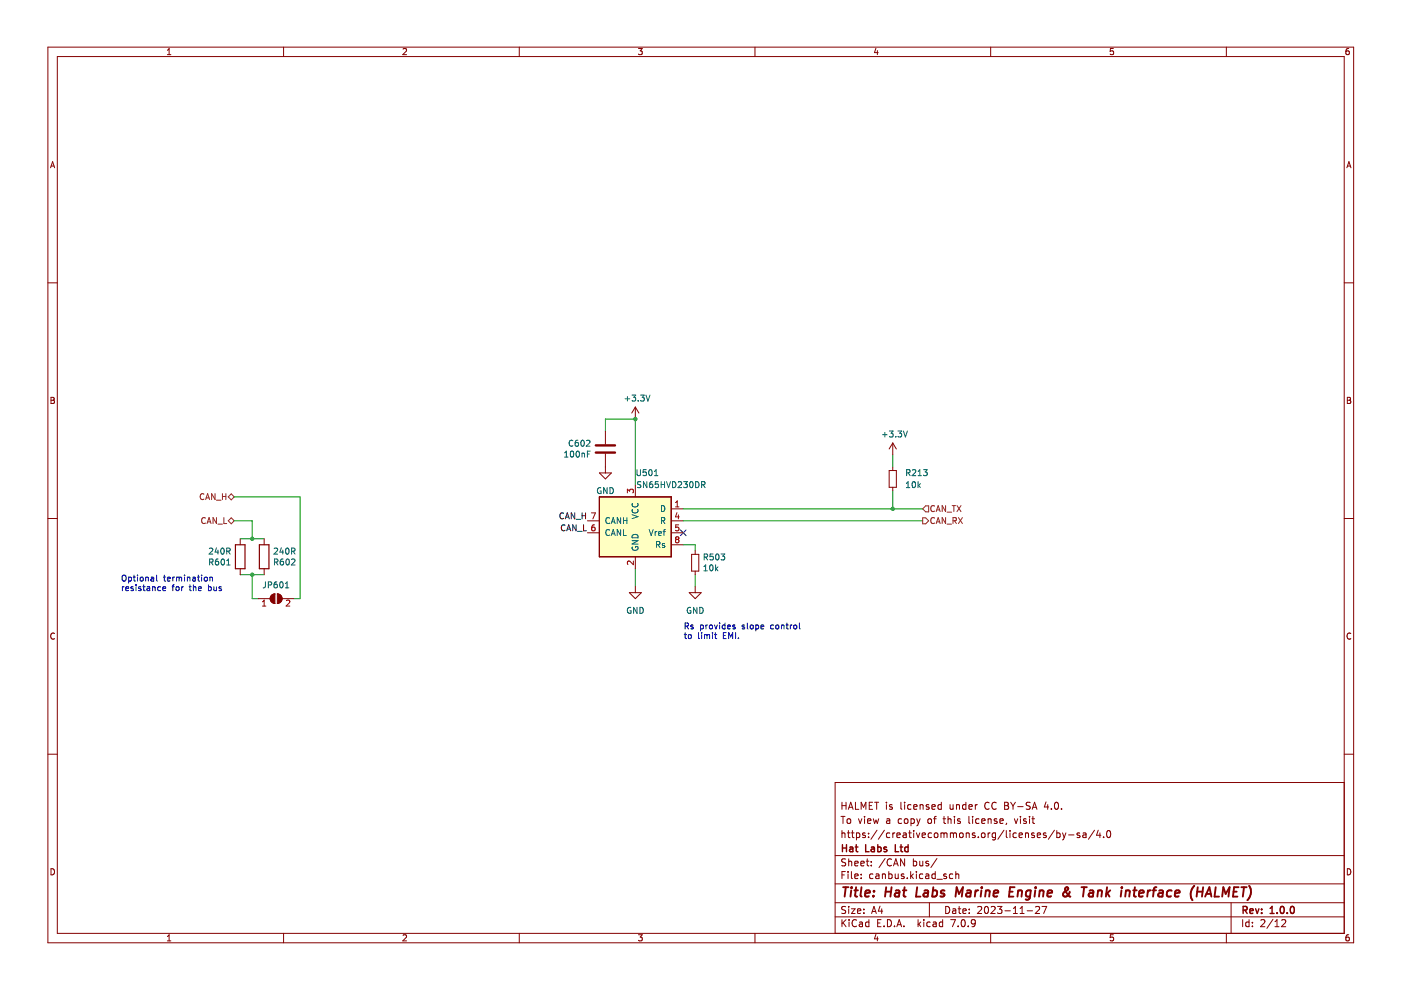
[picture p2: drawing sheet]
<svg xmlns="http://www.w3.org/2000/svg" width="297mm" height="210mm" viewBox="0 0 297 210" stroke-linecap="round" stroke-linejoin="round" font-family="sans-serif">
<g fill="none" stroke="#840000" stroke-width=".21">
<path d="M10.2 10h276.8v189.9h-276.8zM12.2 12h272.8v185.9h-272.8zM35.5 11.6h.7M35.5 10.7l.4-.4v1.3M60.1 10v2M85.5 10.4l.5-.1 .2 .4-.8 .9h.8M110.1 10v2M135.4 10.3h.8l-.5 .5 .4 .1v.6l-.2 .1-.5-.1M160.1 10v2M185.7 10.2l-.3 1h.8M186 10.7v.9M210 10v2"/>
<path d="M236.1 10.3h-.7v.6l.6-.1 .1 .7-.2 .1-.5-.1M260 10v2M286 10.3h-.4l-.2 .3-.1 .7 .3 .3 .4-.1v-.7h-.4l-.3 .2M10.7 35.6l.5-1.3 .4 1.3M10.8 35.2h.7M285.6 35.6l.4-1.3 .4 1.3M285.7 35.2h.6M10.2 60h2M285 60h2M10.8 84.2h.4l.3 .3-.3 .4 .3 .1 .1 .3-.3 .2h-.5zM10.8 84.9h.4M285.7 84.2h.4l.2 .3-.2 .4 .2 .1 .1 .3-.2 .2h-.5z"/>
<path d="M285.7 84.9h.4M10.2 109.9h2M285 109.9h2M11.6 134.3a.58 .58 0 0 0-.9 .6 .58 .58 0 0 0 .9 .5M286.4 134.3a.58 .58 0 0 0-.8 .6 .58 .58 0 0 0 .8 .5M10.2 159.9h2M285 159.9h2M178.3 173.1h.9M178.5 170.1v1.5M178.5 176.1v1.5M178.5 176.7l.2-.1 .4 .1 .1 .9M178.5 170.8h.9"/>
<path d="M178.7 173.1v1.5M179.4 170.1v1.5M179.7 176.6h.5M179.7 173.7l.2-.1 .4 .1 .1 .6-.2 .2-.3 .1-.2-.1zM179.9 176.1v1.3l.3 .2M179.9 171.6l.5-1.5 .5 1.5M180 171.2h.7M180.5 176.6h.6M180.7 176.1v1.3l.4 .2M181.4 170.1v1.5h.7M181.6 176.7l.4-.1 .3 .3-.1 .6h-.6M181.6 176.6v1.5"/>
<path d="M182 173.6l.4 1 .3-1M182.6 171.6v-1.5l.5 1.1 .5-1.1v1.5M183.3 173.1v.1M183.3 173.6v1M183.4 176.7l-.3-.1-.2 .2v.2l.5 .2v.3h-.5M183.9 174.1l.8-.1-.1-.3-.4-.1-.3 .2 .1 .7h.6M184.2 177.5v.1M184.2 176.7v.1M184.3 170.8h.5M185 170.1h-.7v1.5h.7M185.2 173.6l.2 1 .3-.7 .3 .7 .3-1M185.4 170.1h.9"/>
<path d="M185.9 170.1v1.5M185.9 176l-1.2 1.9M187.5 176l-1.3 1.9M187.9 170.1v.1M187.9 170.6v1M188 173.7h.6l.1 .9M188.7 176.7l-.5-.1-.3 .3 .2 .6h.6M188.7 174h-.5l-.3 .2 .3 .4 .5-.1M189.2 170.7l-.4-.1-.2 .2 .1 .2 .5 .2v.3h-.6M189.3 176.6v1M189.7 176.6l-.4 .3M190.2 177.1l.7-.1-.1-.3-.4-.1-.2 .2v.7h.6"/>
<path d="M191 170.1v1.3l.2 .2M191.2 173.7l-.5-.1-.3 .3 .2 .6h.6M191.5 176.7h.6l.1 .9M191.8 170.1v.1M191.8 170.6v1M191.9 173.7l.3-.1 .3 .3v.4l-.3 .3-.3-.1-.2-.2zM192.2 177h-.5l-.3 .2 .3 .4 .5-.1M192.7 176.6h.5M192.9 176.1v1.3l.3 .2M193.2 173.7l.4-.1 .3 .3-.2 .6h-.5M193.2 173.6v1.5M193.2 170.7l-.5-.1-.3 .3 .2 .6h.6"/>
<path d="M193.7 176.1v.1M193.7 176.6v1M193.7 171.1l.7-.1v-.3l-.5-.1-.2 .2 .1 .7h.6M194.3 176.6l.3 1 .4-1M194.4 173.6l.3 1M194.7 174.6l-.3 .5M195.1 173.6l-.4 1M195.1 170.7l.2-.1 .3 .1 .1 .9M195.1 170.6v1M195.5 177.1l.7-.1-.1-.3-.4-.1-.2 .2 .1 .7h.5M196.8 173.7l.2-.1 .4 .1 .1 .6-.1 .2-.4 .1-.2-.1zM196.9 170.7l-.3-.1-.2 .2v.2l.5 .2v.3h-.5"/>
<path d="M197.5 176.7l-.4-.1-.3 .3 .1 .6h.6M197.6 171.1l.7-.1-.1-.3-.4-.1-.2 .2v.7h.6M197.9 173.6h.6M198.1 176.7l.3-.1 .4 .1 .1 .6-.2 .2-.3 .1-.3-.1zM198.5 173.1l-.4 .2v1.3M199.5 176.7l.4-.1 .2 .2M199.5 176.6v1M199.6 170.7l-.5-.1-.2 .3 .1 .6h.6M199.6 170.1v1.5M199.9 173.6h.6M200.1 176.8l.3-.2 .3 .1 .1 .9M200.1 176.8v.8"/>
<path d="M200.1 173.1v1.3l.4 .2M201 173.7l.2-.1 .4 .1v.9M201 173.1v1.5M201.4 170.6l.1 .9 .4 .1 .2-.1M201.5 176.7l.4-.1 .2 .2M201.5 176.6v1M202.1 170.6v1M202.1 176.8l.3-.2 .3 .1 .1 .9M202.1 176.8v.8M202.4 173.1v.1M202.4 173.6v1M202.8 170.6v1"/>
<path d="M202.8 170.7l.2-.1 .4 .1v.9M203.5 176.7l.2-.1 .4 .1 .1 .6-.1 .2-.4 .1-.2-.1zM203.6 173.7l-.4-.1-.2 .2 .1 .2 .5 .2v.3h-.6M204.8 170.7l-.4-.1-.3 .3 .1 .6h.6M204.8 170.1v1.5M204.9 176.6v1M204.9 176.7l.2-.1 .3 .1 .1 .9M205.4 171.1l.7-.1v-.3l-.5-.1-.2 .2 .1 .7h.6M205.4 173.1v1.3l.2 .2M206.2 173.1v.1M206.2 173.6v1M206.7 176.7l-.3-.1-.3 .2 .1 .2 .5 .2v.3h-.6"/>
<path d="M206.8 170.6v1M207.2 170.6l-.4 .3M207.4 177.5v.1M207.6 173.7l-.5-.1-.2 .3 .1 .6h.6M208.1 176.7l.3-.1 .4 .1 .1 .6-.2 .2-.3 .1-.3-.1zM208.1 174.1l.8-.1-.1-.3-.4-.1-.3 .2 .1 .7h.6M209.5 176.6v1M209.5 173.6v1M209.5 173.7l.2-.1 .4 .1v.9M209.7 170.2a.71 .71 0 0 0-1 .5 .71 .71 0 0 0 .7 .9l.3-.1M209.9 176.6l-.4 .3M211.1 176.7l-.5-.1-.2 .3 .1 .6h.6"/>
<path d="M211.1 176.6v1.2l-.3 .3-.4-.1M211.2 170.2a.71 .71 0 0 0-1 .5 .71 .71 0 0 0 .7 .9l.3-.1M211.4 173.7l-.4-.1-.2 .2 .1 .2 .5 .2v.3h-.6M212 174.1l.7-.1-.1-.3-.4-.1-.2 .2 .1 .7h.5M212.9 176l-1.3 1.9M213 170.1h.5l.3 .3-.3 .4 .3 .2 .1 .3-.3 .3h-.6zM213 170.8h.5M213.4 176.1v1.3l.2 .2M213.4 174.5l-.1 .3M214.1 176.1v.1M214.1 176.6v1M214.3 170.1l.5 .8"/>
<path d="M214.8 170.9v.7M215.1 173.6l.3 1 .4-1M215.3 170.1l-.5 .8M215.5 176.7l-.4-.1-.3 .3 .1 .6h.6M215.8 171h1.1M216.1 177.1l.7-.1-.1-.3-.4-.1-.2 .2v.7h.6M216.4 173.1v.1M216.4 173.6v1M217.4 176.7l.2-.1 .4 .1 .1 .9M217.4 176.6v1M217.6 173.7l-.4-.1-.2 .2 .1 .2 .5 .2v.3h-.6M218.3 173.1v.1"/>
<path d="M218.3 173.6v1M218.4 170.2l-.5-.1-.3 .1v.5l.7 .3 .1 .3-.3 .3-.5-.1M218.8 173.6h.5M218.9 171.6l.4-1.5 .5 1.5M219 171.2h.7M219 173.1v1.3l.3 .2M219.3 176.7l-.4-.1-.2 .2 .1 .2 .5 .2v.3h-.6M219.9 177.1l.7-.1v-.3l-.5-.1-.2 .2 .1 .7h.6M221.8 176.7l-.4-.1-.2 .2 .1 .2 .5 .2v.3h-.6M221.8 170l-.4 1.1h.9M222.1 170.6v1M222.9 171.5v.1"/>
<path d="M223.6 176l-1.3 1.9M223.7 170.2l.2-.1a.8 .8 0 0 1 .5 .7 .8 .8 0 0 1-.5 .8l-.3-.6zM224.1 176.7l.4-.1 .3 .3-.2 .6h-.5M224.1 176.1v1.5M225.1 171.5v.1M225.3 176.6l.3 1M225.6 177.6l-.3 .5M226 176.6l-.4 1M226.6 177h1.1M228.9 176.7l-.3-.1-.3 .2 .1 .2 .5 .2v.3h-.6M229.6 176.7h.6l.1 .9M230.3 177h-.5l-.2 .2 .2 .4 .5-.1"/>
<path d="M232.1 176l-1.3 1.9M232.8 176l-.3 1.1h.9M233.2 176.6v1M234 177.5v.1M234.8 176.2l.2-.1a.8 .8 0 0 1 .5 .7 .8 .8 0 0 1-.5 .8l-.4-.6zM285 165.9h-107.9v32M10.8 184.2a.66 .66 0 0 1 .8 .6 .66 .66 0 0 1-.8 .7zM35.5 198.6l.4-.4v1.3M35.5 199.5h.7M60.1 197.9v2M85.5 198.3l.5-.1 .2 .4-.8 .9h.8M110.1 197.9v2"/>
<path d="M135.4 198.2h.8l-.5 .5 .4 .1v.6l-.2 .1-.5-.1M160.1 197.9v2M177.1 194.4h107.9M177.1 191.4h107.9M177.1 187.4h107.9M177.1 181.4h107.9M178.5 195v1.5M178.5 185.5h.5M178.7 195.6l.7 .9M179.2 184.8h-.7v1.5M179.3 192.3l-.6-.1-.2 .1v.5l.7 .2 .1 .4-.3 .3-.6-.1M179.3 182.2l-.6-.1-.2 .1v.5l.7 .2 .1 .4-.3 .3-.6-.1"/>
<path d="M179.4 195l-.9 .8M179.8 184.8v.1M179.8 185.3v1M179.9 182.1v1.5M179.9 192.2v.1M179.9 192.7v1M179.9 182.7l.3-.1 .3 .1 .1 .9M180 195v.1M180 195.5v1M180.5 192.7h.8l-.8 1h.8M180.5 184.8v1.3l.2 .2M181.2 183.1l.7-.2v-.2l-.5-.1-.2 .2 .1 .7h.6"/>
<path d="M181.2 185.8l.7-.2v-.2l-.5-.1-.2 .2 .1 .7h.6M181.6 195.1a.71 .71 0 0 0-1 .5 .71 .71 0 0 0 .7 .9l.3-.2M181.8 193.2l.7-.2-.1-.2-.4-.1-.2 .2 .1 .7h.5M182.2 195.6h.6l.1 .9M182.5 183.1l.7-.2v-.2l-.5-.1-.2 .2 .1 .7h.6M182.6 186.1v.2M182.6 185.4v.1M182.9 195.8l-.5 .1-.2 .2 .2 .4 .5-.1M183.2 193.5v.2M183.2 192.8v.1M183.7 182.6h.5M183.9 182.1v1.3l.3 .2"/>
<path d="M184.2 195.6l-.4-.1-.3 .3 .2 .6h.5M184.2 195v1.5M184.7 183.4v.2M184.7 182.7v.1M184.8 193.7l.5-1.5 .5 1.5M184.9 193.3h.8M185.1 185.4l-.4-.1-.3 .3 .1 .6h.6M185.7 198.1l-.3 1h.8M185.7 185.4h.6l.1 .9M186 198.6v.9M186.1 195.7h.5M186.4 185.6l-.5 .1-.2 .2 .2 .4 .5-.1"/>
<path d="M186.6 192.1l-.4 1.1h1M186.8 195h-.7v1.5h.7M186.9 192.7v1M187.1 185.4l.2-.1 .4 .1v.9M187.1 185.3v1M187.4 196.3v.2M187.7 182l-1.3 1.9M188.2 195a.76 .76 0 0 1 .8 .7 .76 .76 0 0 1-.8 .8zM188.4 185.4l.5-.1 .3 .3-.2 .6h-.6M188.4 184.8v1.5M189 182.2a.71 .71 0 0 0-1 .5 .71 .71 0 0 0 .7 .9l.3-.2M189.4 183.6l.5-1.5 .5 1.5"/>
<path d="M189.6 183.2h.7M189.7 196.3v.2M189.8 185.3l.1 .9 .3 .1 .2-.2M190.2 196.5l.5-1.5 .5 1.5M190.3 196.1h.7M190.4 185.3v1M191.7 185.4l-.4-.1-.2 .2 .1 .2 .5 .2v.3h-.6M191.7 196.3v.2M191.8 182.1v1.5l-.9-1.5v1.5M192.4 186.1v.2M193.1 184.8v1.5M193.2 185.7l.4 .6"/>
<path d="M193.6 185.3l-.5 .6M193.7 182.7l.4-.1 .3 .3-.2 .6h-.5M193.7 182.1v1.5M194.3 184.8v.1M194.3 185.3v1M194.6 195v1.5M194.8 195.9l.4 .6M195 182.6l.1 .9 .3 .1 .2-.2M195.2 195.5l-.6 .6M195.6 185.4l-.4-.1-.3 .3 .2 .6h.5M195.6 182.6v1M195.9 195v.1"/>
<path d="M195.9 195.5v1M196.3 185.4h.6v.9M196.9 182.7l-.4-.1-.2 .2 .1 .2 .5 .2v.3h-.6M196.9 185.6l-.5 .1-.2 .2 .2 .4 .5-.1M197 191.4v3M197.2 195.6l-.4-.1-.3 .3 .1 .6h.6M197.9 195.6h.5l.1 .9M198.3 185.4l-.4-.1-.3 .3 .1 .6h.6M198.3 184.8v1.5M198.5 195.8l-.5 .1-.2 .2 .2 .4 .5-.1M198.6 186.4h1.2M198.6 182l-1.2 1.9"/>
<path d="M199.9 195.6l-.5-.1-.3 .3 .2 .6h.6M199.9 195v1.5M200.5 192.2a.76 .76 0 0 1 .9 .7 .76 .76 0 0 1-.9 .8zM200.6 185.4l-.3-.1-.2 .2v.2l.5 .2v.3h-.5M201.6 195h1l-.7 1.5M202 185.4l-.4-.1-.3 .3 .1 .6h.6M202 192.8h.6v.9M202.6 184.8v1.5M202.6 185.4l.3-.1 .3 .1 .1 .9M202.6 193l-.5 .1-.2 .2 .2 .4 .5-.1M203.1 192.7h.6M203.1 196.3v.2"/>
<path d="M203.4 192.2v1.3l.3 .2M203.9 195.1l.2-.1a.8 .8 0 0 1 .6 .7 .8 .8 0 0 1-.6 .8l-.3-.6zM204.1 193.2l.8-.2-.1-.2-.4-.1-.3 .2 .1 .7h.6M205.3 196.3v.2M205.5 193.5v.2M205.5 192.8v.1M206.8 195.6l-.3 .3h-.3l-.3-.3v-.3l.3-.3 .4 .1 .2 .2a1 1 0 0 1-.4 1.2h-.3M207.3 192.3l.6-.1 .2 .4-.9 1.1h.9M208.9 192.3l.2-.1a.8 .8 0 0 1 .5 .7 .8 .8 0 0 1-.5 .8l-.4-.6zM210 197.9v2M210.1 192.3l.6-.1 .3 .4-.9 1.1h.9M211.5 192.2h.9l-.5 .6 .5 .1v.6l-.3 .2-.6-.2"/>
<path d="M213.1 193.1h1.1M214.9 193.7h.8M214.9 192.6l.4-.4v1.5M216.3 193.7h.8M216.3 192.6l.4-.4v1.5M217.8 193.1h1.1M219.6 192.3l.5-.1 .3 .4-.9 1.1h.9M220.9 192.2h1l-.6 1.5M236.1 198.2h-.7v.6l.6-.1 .1 .7-.2 .1-.5-.1M260 197.9v2M261 191.4v6.5M263.5 195v1.5"/>
<path d="M264.8 195.6l-.4-.1-.3 .3 .2 .6h.5M264.8 195v1.5M265.5 196.3v.2M265.5 195.6v.1M267.3 195.1l.6-.1 .3 .4-.9 1.1h.9M269.9 194.9l-1.3 1.9M270.3 196.5h.9M270.3 195.4l.4-.4v1.5M271.7 195.1l.6-.1 .3 .4-.9 1.1h.9M285.7 184.2a.66 .66 0 0 1 .7 .6 .66 .66 0 0 1-.7 .7zM286 198.2l-.4 .1-.2 .2-.1 .7 .3 .3 .4-.1v-.7h-.4l-.3 .2"/>
</g>
<g fill="none" stroke="#840000" stroke-width=".3">
<path d="M178.6 179.1v1.5M178.6 179.8h.9M179.5 179.1v1.5M180.2 179.7h.6v.9M180.8 179.9l-.5 .1-.2 .2 .2 .4 .5-.1M181.3 179.6h.6M181.5 179.1v1.3l.4 .2M183.5 179.1v1.5h.8M184.8 179.7h.5l.1 .9M185.4 179.9l-.5 .1-.2 .2 .2 .4 .5-.1M186.1 179.7l.4-.1 .3 .3-.1 .6h-.6M186.1 179.1v1.5"/>
<path d="M188 179.7l-.4-.1-.2 .2 .1 .2 .5 .2v.3h-.6M189.8 179.1v1.5h.7M190.8 179.6h.6M191 179.1v1.3l.4 .2M192.5 179.7l-.4-.1-.3 .3 .2 .6h.5M192.5 179.1v1.5M263.6 193l.7-.1 .1-.2v-.4l-.8-.1v1.5M263.9 193l.5 .7M265 193.2l.7-.2-.1-.3h-.4l-.2 .2 .1 .7h.5M266.2 192.7l.4 1 .3-1M267.5 193.5v.2M267.5 192.7v.2"/>
<path d="M269.3 193.7h.8M269.3 192.6l.4-.4v1.5M270.8 193.5v.2M271.6 192.3l.2-.1a.8 .8 0 0 1 .5 .7 .8 .8 0 0 1-.5 .8l-.4-.6zM272.9 193.5v.2M273.7 192.3l.2-.1a.8 .8 0 0 1 .5 .7 .8 .8 0 0 1-.5 .8l-.3-.6z"/>
</g>
<g fill="none" stroke="#840000" stroke-width=".4">
<path d="M178.8 188.1h1.1M179.3 188.1l-.2 2M180.5 188.8l-.2 1.3M180.6 188.1l-.1 .2M181.1 188.8h.8M181.5 188.1l-.2 1.7 .1 .2 .3 .1M182.7 188.1l-.3 1.7 .3 .3M183.4 189.4l1-.2v-.3h-.8l-.2 .9 .2 .3 .6-.1M185.2 189.9v.2M185.3 188.9v.2M187.8 189.1h1.1M187.9 188.1l-.3 2"/>
<path d="M189 188.1l-.2 2M189.9 188.9h.7v1.2M190.7 189.2l-.7 .1a.4 .4 0 0 0-.3 .4 .4 .4 0 0 0 .2 .4l.7-.1M191.4 188.8h.8M191.8 188.1l-.2 1.7v.2l.4 .1M194.5 188.1l-.3 2h1M196 188.9h.7v1.2M196.8 189.2l-.7 .1a.4 .4 0 0 0-.3 .4 .4 .4 0 0 0 .2 .4l.7-.1M197.8 188.9h.7l.2 .3-.1 .5a.66 .66 0 0 1-1 .3M197.9 188.1l-.3 2M200.3 188.9a.49 .49 0 0 0-.8 .3v.1l.7 .2v.3l-.3 .3-.5-.1M202.6 190.1l.2-2 .5 1.4 .9-1.4-.3 2"/>
<path d="M205 188.9h.8l-.1 1.2M205.8 189.2l-.6 .1a.4 .4 0 0 0-.4 .4 .4 .4 0 0 0 .3 .4l.6-.1M206.8 188.8l-.1 1.3M207.4 188.8l-.4 .1-.2 .3M208.1 188.8l-.2 1.3M208.2 188.1l-.1 .2M209 189l.3-.2 .5 .1-.1 1.2M209 188.8l-.1 1.3M210.7 189.4l.9-.2v-.3h-.8l-.2 .9 .3 .3 .5-.1M214 189.1h.7M215.1 188.1h-.9l-.3 2h1M215.9 189l.3-.2 .4 .1v1.2"/>
<path d="M215.9 188.8l-.2 1.3M218.5 188.9a.66 .66 0 0 0-.9 .3l-.1 .5 .1 .3h.8M218.6 188.8l-.3 1.6-.4 .4-.4-.1M219.5 188.8l-.2 1.3M219.6 188.1v.2M220.4 189l.3-.2 .5 .1-.1 1.2M220.5 188.8l-.2 1.3M222.1 189.4l1-.2-.1-.3h-.7l-.3 .9 .3 .3 .6-.1M226.8 189.1l-.2 .4a.92 .92 0 0 1-.9 .6l-.2-.1a.54 .54 0 0 1 .1-.8l.9-.7-.1-.3-.2-.1a.6 .6 0 0 0-.2 1.1l.7 .8 .3 .1M229.3 188.1h1.1M229.9 188.1l-.3 2M231 188.9h.8l-.1 1.2"/>
<path d="M231.8 189.2l-.7 .1a.4 .4 0 0 0-.3 .4 .4 .4 0 0 0 .2 .4l.7-.1M232.8 189l.3-.2 .5 .1-.1 1.2M232.8 188.8l-.1 1.3M234.7 188.1l-.2 2M234.8 189.3l.4 .8M235.4 188.8l-.9 .7M237.8 188.8l-.2 1.3M237.9 188.1l-.1 .2M238.7 189l.3-.2 .5 .1-.1 1.2M238.7 188.8l-.1 1.3M240.3 188.8h.7M240.6 188.1l-.2 1.7 .1 .2 .3 .1"/>
<path d="M241.5 189.4l1-.2-.1-.3h-.7l-.2 .9 .2 .3 .6-.1M243.4 188.8l-.2 1.3M244 188.8l-.4 .1-.3 .3M244.3 188.8h.8M245.2 188.1l-.4 .1-.1 .2-.2 1.7M245.8 188.9h.7v1.2M246.6 189.2l-.7 .1a.4 .4 0 0 0-.3 .4 .4 .4 0 0 0 .2 .4l.7-.1M248.4 188.9a.66 .66 0 0 0-1 .3v.5l.1 .3h.8M249.1 189.4l1-.2-.1-.3h-.7l-.2 .9 .2 .3 .6-.1M253.2 187.8a2.35 2.35 0 0 0-.4 3.1M253.8 189.1h1.2M253.9 188.1l-.2 2"/>
<path d="M255.1 188.1l-.3 2M255.5 190.1l.9-2 .4 2M255.8 189.5h.9M257.8 188.1l-.3 2h1M259.1 190.1l.3-2 .5 1.4 .8-1.4-.2 2M261.5 189.1h.7M262.6 188.1h-.9l-.3 2h1M263.2 188.1h1.1M263.8 188.1l-.3 2M264.8 187.8a2.32 2.32 0 0 1-.3 3.1"/>
</g>
<path d="M127.1 105.4h15.2v12.6h-15.2z" fill-rule="evenodd" fill="#ffffc2"/>
<path d="M127.1 105.4h15.2v12.6h-15.2z" fill="none" stroke="#840000" stroke-width=".25"/>
<path d="M144.2 112.4l1.3 1.2M145.5 112.4l-1.3 1.2" fill="none" stroke="#000084" stroke-width=".21"/>
<g fill="none" stroke="#009600" stroke-width=".21">
<path d="M128.4 91.4v-2.6h6.3v14M189.3 96.5v2.5M49.7 110.4h3.8v3.8M49.7 105.4h13.9v21.5h-1.2M50.9 114.2h5.1M144.9 107.9h50.7M144.9 115.5h2.5v1.3M144.9 110.4h50.7M189.3 104.1v3.8M50.9 121.9h5.1M53.5 121.9v5h1.2M134.7 120.6v3.8"/>
<path d="M147.4 121.9v2.5"/>
</g>
<g fill="none" stroke="#0000c2" stroke-width=".21">
<path d="M25.9 122.1l.3-.2a.43 .43 0 0 1 .5 .5v.4a.42 .42 0 0 1-.4 .4 .42 .42 0 0 1-.4-.4zM25.9 124.4v.8M26.3 124.4l-.4 .2M26.7 124.8l.6-.1-.1-.2-.3-.1-.2 .2v.6h.5M27.3 122.4h.3l.3 .2-.1 .5h-.5M27.3 122.4v1.2M28.2 122.4h.5M28.2 124.5l-.3-.1-.1 .2v.2l.4 .1v.3h-.4M28.4 121.9v1.1l.3 .2M28.8 124v.1M28.8 124.4v.8M29.1 121.9v.2"/>
<path d="M29.1 122.4v.8M29.8 122.5l.1-.1 .4 .1-.1 .6h-.4zM29.9 124.5l-.3-.1-.2 .2 .1 .2 .4 .1v.3h-.5M30.3 124.4h.5M30.5 124v1.1l.3 .1M30.9 122.5l.5-.1v.8M30.9 122.4v.8M31.2 124.5h.5v.7M31.7 124.7l-.6 .2 .2 .3h.4M32.1 122.4h.4l.1 .8M32.4 124.5h.4l.1 .7M32.4 124.4v.8"/>
<path d="M32.6 122.7l-.6 .2 .2 .3 .4-.1M33.2 121.9v1.1l.2 .2M34 124.5l-.3-.1-.3 .2 .2 .6h.4M34.5 124.8l.6-.1v-.2l-.4-.1-.2 .2 .1 .6h.5M34.7 122.4h.4M34.8 121.9v1.1l.3 .2M35.5 122.8l.6-.1-.1-.3h-.3l-.2 .1 .1 .6h.4M36.5 124.4h.4M36.6 122.4v.8M36.9 124l-.3 .2v1M37 122.4l-.4 .2M37.4 122.5l.4-.1 .2 .1"/>
<path d="M37.4 122.4v.8M37.4 124.5l.3-.1 .3 .2v.4l-.3 .2-.4-.2zM38 122.5l.2-.1h.3v.8M38 122.5v.7M38.5 124.4v.8M38.9 124.4l-.4 .2M39.1 121.9v.2M39.1 122.4v.8M39.7 122.5l.5-.1 .1 .8M39.7 122.4v.8M40.1 124.4h.5M40.3 124v1.1l.3 .1"/>
<path d="M40.9 122.4h.5v.8M41 124.5h.5v.7M41 124v1.2M41.4 122.7l-.6 .2 .2 .3 .4-.1M41.8 122.4h.5M42 121.9v1.1l.3 .2M42.1 124.8l.6-.1-.1-.2-.3-.1-.2 .2v.6h.5M42.7 121.9v.2M42.7 122.4v.8M43.4 122.5l.1-.1 .4 .1-.1 .6h-.4zM44.2 124.5l.4-.1 .2 .2-.1 .6h-.5M44.2 124v1.2"/>
<path d="M44.5 122.5l.5-.1v.8M44.5 122.4v.8M45.3 124.4l.1 .8 .5-.1M45.9 124.4v.8M46.9 124.5l-.3-.1-.2 .2 .1 .2 .4 .1v.3h-.5M145.1 134.6h.5M145.3 132.8l.6-.1v-.5l-.6-.1v1.3M145.3 134.1v1.1l.3 .2M145.6 132.8l.4 .6M146 134.7l.2-.1 .3 .1v.6h-.5zM147 132.6l-.4-.1-.1 .2v.2l.5 .1v.3h-.5M148.1 134.1v1.1l.2 .2"/>
<path d="M148.5 132.6l.4-.1 .2 .3-.1 .5h-.5M148.5 132.5v1.3M148.8 134.1v.2M148.8 134.6v.8M149.4 134.7l.3-.1 .2 .1M149.4 134.6v.8M149.7 132.5v.9M149.9 134.7l.2-.1h.3l.1 .8M149.9 134.7v.7M150 132.5l-.3 .3M150.5 132.6l.1-.1 .4 .1-.1 .7-.4-.1zM151.1 134.1v.2"/>
<path d="M151.1 134.6v.8M151.5 132.5l.3 .9 .3-.9M151.5 134.6h.5M151.7 134.1v1.1l.3 .2M152.6 132.1v.1M152.6 132.5v.9M153.4 134.7h.4M153.7 132.6l-.3-.1-.3 .3 .1 .5h.5M153.7 132.1v1.3M154 134.1h-.6v1.3h.6M154.3 132.9l.6-.1-.1-.2-.4-.1-.1 .2v.6h.5M154.5 135.4v-1.3l.4 .9 .5-.9v1.3"/>
<path d="M155.8 132.6l-.3-.1-.1 .2v.2l.4 .1v.3h-.4M156 134.1v1.3M156.6 135.3v.1M157.8 132.6l-.3-.1-.2 .2 .1 .2 .4 .1v.3h-.5M158.4 132.1v1.1l.2 .2M159.1 132.6l.2-.1 .3 .1v.7l-.5-.1zM160.2 132.6l.4-.1 .3 .3-.2 .5h-.5M160.2 132.5v1.3M161.3 132.9l.6-.1v-.2l-.4-.1-.2 .2 .1 .6h.5M164 132.6l-.4-.1-.2 .3 .1 .5h.5M164.5 132.6l.2-.1 .4 .1-.1 .7-.5-.1zM165.7 132.6h.5v.8"/>
<path d="M165.7 132.5v.9M166.7 132.5h.4M166.8 132.1v1.1l.3 .2M167.6 132.5v.9M167.9 132.5l-.3 .3M168.3 132.6l.2-.1 .4 .1-.1 .7-.5-.1zM169.5 132.1v1.1l.2 .2"/>
</g>
<g fill="none" stroke="#0f0f0f" stroke-width=".21">
<path d="M119.5 108.9a.56 .56 0 0 0-.8 .5 .56 .56 0 0 0 .8 .5M119.8 111.4a.56 .56 0 0 0-.8 .5 .56 .56 0 0 0 .8 .5M119.9 110l.4-1.3 .4 1.3M120 109.6h.6M120.2 112.5l.4-1.2 .4 1.2M120.3 112.2h.6M121.8 108.7v1.3l-.7-1.3v1.3M122.2 111.3v1.2l-.8-1.2v1.2M122.2 110.1h.9M122.5 112.7h.9M123.4 108.7v1.3M123.4 109.3h.7"/>
<path d="M123.7 111.3v1.2h.6M124.1 108.7v1.3"/>
</g>
<g fill="none" stroke="#725600" stroke-width=".21">
<path d="M43.2 104.8a.56 .56 0 0 0-.8 .5 .56 .56 0 0 0 .8 .5M43.5 109.9a.56 .56 0 0 0-.8 .5 .56 .56 0 0 0 .8 .5M43.6 105.9l.4-1.2 .4 1.2M43.7 105.6h.6M43.9 111l.4-1.3 .4 1.3M44 110.6h.6M45.6 104.7v1.2l-.7-1.2v1.2M45.9 109.7v1.3l-.7-1.3v1.3M45.9 106.1h1M46.2 111.1h1M47.2 104.7v1.2M47.2 105.3h.7"/>
<path d="M47.5 109.7v1.3h.6M47.9 104.7v1.2M49 109.8l.7 .6-.7 .7-.6-.7zM49 104.7l.7 .7-.7 .6-.6-.6zM195.6 109.8h.7l.6 .6-.6 .7h-.7zM196.3 107.3h.6v1.2h-.6l-.7-.6zM198.1 107.3a.56 .56 0 0 0-.8 .5 .56 .56 0 0 0 .8 .5M198.1 109.9a.56 .56 0 0 0-.8 .5 .56 .56 0 0 0 .8 .5M198.5 108.5l.4-1.3 .4 1.3M198.5 111l.4-1.3 .4 1.3M198.6 108.1h.6M198.6 110.6h.6"/>
<path d="M200.5 107.2v1.3l-.7-1.3v1.3M200.5 109.7v1.3l-.7-1.3v1.3M200.8 108.6h1M200.8 111.1h1M201.9 107.2h.7M202.1 110.4l.6-.1v-.4l-.6-.2v1.3M202.2 107.2v1.3M202.4 110.4l.4 .6M202.9 107.2l.8 1.3M203.2 109.7l.8 1.3M203.7 107.2l-.8 1.3M204 109.7l-.8 1.3"/>
</g>
<path d="M188.5 99.8h1.5v3.5h-1.5zM189.3 93.9v2.6M189.3 99v.8M189.3 93.9l-.8 1.3M189.3 93.9l.7 1.3M189.3 103.3v.8M58.3 125.9a1.02 1.02 0 0 0-1 1 1.02 1.02 0 0 0 1 1" fill="none" stroke="#840000" stroke-width=".21"/>
<g fill="none" stroke="#006464" stroke-width=".21">
<path d="M187.1 92.2h1M187.6 91.7v1M188.6 91.4h.8l-.5 .5 .4 .1v.5l-.2 .2-.5-.2M189.9 92.5v.2M190.4 91.4h.8l-.4 .5 .3 .1v.5l-.2 .2-.5-.2M191.5 91.4l.5 1.3 .4-1.3M193.4 99.7l.5-.1 .3 .3-.8 1h.8M194.7 99.9l.3-.3v1.3M195.8 99.6h.8l-.4 .5 .3 .1v.5l-.2 .2-.5-.2M192.2 103.4h.7M192.2 102.5l.3-.4v1.3M192.2 100.2h.6l.1-.5-.7-.1v1.3"/>
<path d="M192.5 100.2l.5 .7M193.5 102.2l.2-.1a.68 .68 0 0 1 .4 .7 .68 .68 0 0 1-.4 .6l-.3-.5zM194.7 102.1v1.3M194.7 100.9h.7M194.8 102.9l.3 .5M195.1 102.5l-.4 .5"/>
</g>
<path d="M57.6 126.2l.7-.3v2a1.02 1.02 0 0 1-.9-.6 1.02 1.02 0 0 1 .2-1.1z" fill-rule="evenodd" fill="#840000"/>
<path d="M57.6 126.2l.7-.3v2a1.02 1.02 0 0 1-.9-.6 1.02 1.02 0 0 1 .2-1.1zM58.8 125.9a1.02 1.02 0 0 1 1 1 1.02 1.02 0 0 1-1 1z" fill="none" stroke="#840000" stroke-width=".21"/>
<path d="M58.8 125.9a1.02 1.02 0 0 1 1 1 1.02 1.02 0 0 1-1 1z" fill-rule="evenodd" fill="#840000"/>
<g fill="none" stroke="#840000" stroke-width=".21">
<path d="M128.4 91.4v2.8M128.4 96.2v4.1M134.7 86.3l-.8 1.3M134.7 86.3v2.5M134.7 86.3l.8 1.3M50.9 114.2v1.3M56 114.2v1.3M124.5 110.4h2.6M124.5 113h2.6M127.1 100.3h2.5l-1.2 1.2zM134.7 102.8v2.6M134.7 118v2.6"/>
<path d="M142.3 107.9h2.6M142.3 110.4h2.6M142.3 113h2.6M142.3 115.5h2.6M146.6 117.5h1.6v3.6h-1.6zM147.4 116.8v.7M50.9 120.6v1.3M54.7 126.9h2.6M56 120.6v1.3M58.8 125.9a1.02 1.02 0 0 1 1 1 1.02 1.02 0 0 1-1 1M59.8 126.9h2.6M133.4 125.7h2.6l-1.3 1.2z"/>
<path d="M134.7 124.4v1.3M146.1 125.7h2.6l-1.3 1.2zM147.4 121.1v.8M147.4 124.4v1.3"/>
</g>
<g fill="none" stroke="#a90000" stroke-width=".21">
<path d="M125.4 108.7h.8l-.5 1.3M126.1 111.3h-.4l-.2 .3v.7l.2 .2 .4-.1v-.6h-.4l-.2 .2M133 104.5v-.8l.5 .4 .1-.3h.6l.1 .2-.1 .5M134.3 118.9v.8l-.9-.8-.4 .3 .1 .5M143.2 107.5h.8M143.2 106.6l.4-.4v1.3M143.5 114.4l-.3-.3 .3-.3h.2l.3 .3-.3 .3M143.5 114.4l-.3 .2 .1 .4 .2 .1 .3-.1 .2-.2v-.2l-.3-.2M143.5 114.4h.2M143.5 108.7l-.3 .9h.8M143.8 109.2v.8M143.9 111.3h-.6l-.1 .6 .6-.1 .1 .6-.2 .1-.5-.1"/>
<path d="M55.6 128.5h.8M55.6 127.6l.4-.4v1.3M60.7 127.4l.5-.2 .2 .4-.7 .9h.7"/>
</g>
<g fill="none" stroke="#006464" stroke-width=".21">
<path d="M119.7 96.9h.7M119.7 96l.4-.4v1.3M121 95.8l.2-.2a.68 .68 0 0 1 .5 .7 .68 .68 0 0 1-.5 .6l-.3-.5zM121.5 93.5a.56 .56 0 0 0-.8 .5 .56 .56 0 0 0 .8 .5M122.2 95.8l.2-.2a.68 .68 0 0 1 .5 .7 .68 .68 0 0 1-.5 .6l-.3-.5zM122.5 93.3l-.3 .1-.2 .2-.1 .8 .3 .2 .4-.1-.1-.6-.3-.1-.3 .3M123.3 93.5l.2-.2a.68 .68 0 0 1 .4 .7 .68 .68 0 0 1-.4 .6l-.4-.5zM123.4 96.2l.5-.1v.8M123.4 96.1v.8M124.4 93.5l.4-.2 .3 .4-.8 .9h.8M124.5 96.3h.5M125.1 95.6h-.6v1.3"/>
<path d="M132.5 84.6h1M133 84.1v.9M134 83.8h.8l-.4 .5 .3 .1v.5l-.2 .1-.5-.1M135.1 99.6v1l.2 .3 .4-.1 .1-.2v-1M135.3 84.9v.1M135.8 83.8h.8l-.4 .5 .3 .1v.5l-.1 .1-.6-.1M137 83.8l.4 1.2 .4-1.2M137 99.6h-.6l-.1 .6 .6-.1 .1 .6-.2 .2-.5-.2M137.7 99.7l.1-.1a.68 .68 0 0 1 .5 .6 .68 .68 0 0 1-.5 .7l-.3-.5zM138.8 99.9l.3-.3v1.3M44.4 116.3l.5-.1 .2 .4-.8 .9h.8M44.4 119.2l.7-.1v-.5l-.7-.1v1.3"/>
<path d="M44.8 119.2l.4 .6M45.9 116.2l-.3 .9h.8M46.2 116.6v.9M46.3 118.5l-.4 .1-.2 .2v.7l.2 .3 .4-.1v-.6l-.4-.1-.2 .2M47 118.6l.2-.1a.68 .68 0 0 1 .4 .7 .68 .68 0 0 1-.4 .6l-.3-.5zM47 116.3l.1-.1a.68 .68 0 0 1 .4 .6 .68 .68 0 0 1-.4 .7 .84 .84 0 0 1-.1-1.2zM48.1 116.9l.6-.1v-.5l-.6-.1v1.3M48.1 119.8h.7M48.1 118.9l.3-.4v1.3M48.4 116.9l.4 .6M58.1 116.3l.5-.1 .3 .4-.8 .9h.8M58.2 119.2l.6-.1 .1-.5-.7-.1v1.3"/>
<path d="M58.5 119.2l.4 .6M59.6 116.2l-.3 .9h.8M60 116.6v.9M60 118.5l-.4 .1-.1 .2-.1 .7 .2 .3 .5-.1-.1-.6-.4-.1-.2 .2M60.7 118.6l.2-.1a.68 .68 0 0 1 .5 .7 .68 .68 0 0 1-.5 .6l-.3-.5zM60.7 116.3l.2-.1a.68 .68 0 0 1 .4 .6 .68 .68 0 0 1-.4 .7 .84 .84 0 0 1-.2-1.2zM61.8 116.9l.6-.1 .1-.5-.7-.1v1.3M61.8 118.6l.5-.1 .2 .4-.7 .9h.7M62.1 116.9l.4 .6M127.4 103.5a.58 .58 0 0 0-.7 .5 .58 .58 0 0 0 .7 .5v-.4h-.2M128.7 103.4v1.3l-.7-1.3v1.3M129.2 109.9a.56 .56 0 0 0-.8 .5 .56 .56 0 0 0 .8 .5"/>
<path d="M129.2 112.4a.56 .56 0 0 0-.8 .5 .56 .56 0 0 0 .8 .5M129.3 103.4a.64 .64 0 0 1 .8 .6 .64 .64 0 0 1-.8 .7zM129.6 113.5l.4-1.2 .4 1.2M129.6 111l.4-1.3 .4 1.3M129.7 113.2h.6M129.7 110.6h.6M131.6 109.7v1.3l-.7-1.3v1.3M131.6 112.3v1.2l-.7-1.2v1.2M132.2 112.3v1.2h.6M132.2 109.7v1.3M132.2 110.3h.7M132.9 109.7v1.3"/>
<path d="M134 114.6h1.3l-1.3 .8h1.3M134 109.1l1.3 .4-1.3 .5M134.1 116a.58 .58 0 0 0 .6 .7 .58 .58 0 0 0 .5-.8h-.5v.2M134.1 113.5a.68 .68 0 0 1 .8-.2 .68 .68 0 0 1 .4 .7h-1.3zM134.1 106.7a.56 .56 0 0 0 .5 .8 .56 .56 0 0 0 .6-.8M134.1 108a.56 .56 0 0 0 .5 .8 .56 .56 0 0 0 .6-.8M135.9 102.2h-.7v.4l.6 .2 .1 .3-.3 .3-.4-.1M137.2 102.1v1.3l-.8-1.3v1.3M137.6 112.3l.5 1.2 .4-1.2M138.3 102.1l-.4 .1-.1 .2-.1 .7 .2 .3 .5-.1-.1-.6-.4-.1-.2 .2M138.8 100.9h.7M138.9 112.7v.8"/>
<path d="M139.2 115.5l.6-.1 .1-.5-.7-.1v1.3M139.3 112.7l-.4 .2M139.5 115.5l.4 .6M139.6 102.1h-.6l-.1 .6h.6l.1 .6-.2 .1-.5-.1M139.6 113.1l.6-.1v-.2l-.4-.1-.2 .2 .1 .6h.5M140.2 102.1v1.3M140.2 102.7h.7M140.2 107.2a.64 .64 0 0 1 .8 .6 .64 .64 0 0 1-.8 .7zM140.2 110.4l.6-.1 .1-.4-.7-.2v1.3M140.5 110.4l.5 .6M140.6 112.7h.5M140.9 102.1v1.3"/>
<path d="M140.9 115.3l-.3-.1-.2 .2 .1 .2 .4 .1v.3h-.5M141.1 112.3l-.3 .2v1M141.3 102.1l.4 1.3 .5-1.3M142.6 102.1a.64 .64 0 0 1 .7 .7 .64 .64 0 0 1-.7 .6zM143.8 102.2l.5-.1 .2 .4-.8 .9h.8M144.9 102.1h.8l-.4 .5 .4 .1v.6l-.2 .1-.6-.1M146.3 102.2l.2-.1a.68 .68 0 0 1 .5 .7 .68 .68 0 0 1-.5 .6l-.3-.5zM147.5 102.1a.64 .64 0 0 1 .7 .7 .64 .64 0 0 1-.7 .6zM148.8 102.8l.6-.1v-.5l-.6-.1v1.3M149.1 102.8l.4 .6M149.3 118.1h.6l.1-.5-.7-.1v1.2M149.6 118.1l.4 .6"/>
<path d="M150.6 119.9l.2-.1a.68 .68 0 0 1 .4 .6 .68 .68 0 0 1-.4 .6l-.3-.4zM151.2 117.5h-.6l-.1 .6 .6-.1 .1 .6-.2 .1-.5-.1M151.7 119.8v1.2M151.8 117.6l.2-.1a.68 .68 0 0 1 .5 .6 .68 .68 0 0 1-.5 .6l-.3-.5zM152.9 117.5h.8l-.5 .4 .4 .2v.5l-.2 .1-.5-.1M56.3 123.4l-.1 1.1-.4 .1M56.9 124h.6v-.5l-.6-.1v1.2M58.7 123.4h-.4l-.1 .3-.1 .7 .2 .2 .5-.1-.1-.6h-.4l-.2 .2M59.4 123.5l.2-.1a.68 .68 0 0 1 .4 .6 .68 .68 0 0 1-.4 .6l-.3-.4zM60.5 124.6h.7M60.5 123.7l.4-.3v1.2M133.7 128.8a.58 .58 0 0 0-.7 .6 .58 .58 0 0 0 .8 .5v-.4h-.2"/>
<path d="M135.1 128.8v1.2l-.8-1.2v1.2M135.7 128.8a.64 .64 0 0 1 .7 .6 .64 .64 0 0 1-.7 .6zM146.4 128.8a.58 .58 0 0 0-.7 .6 .58 .58 0 0 0 .8 .5v-.4h-.3M147.8 128.8v1.2l-.8-1.2v1.2M148.4 128.8a.64 .64 0 0 1 .7 .6 .64 .64 0 0 1-.7 .6zM149.2 120.1l.4-.3v1.2M149.2 121h.8M151.8 120.6l.4 .4M152.2 120.2l-.5 .5"/>
</g>
<path d="M126.3 96h4.1M126.3 94.4h4.1" fill="none" stroke="#840000" stroke-width=".51"/>
<path d="M49.9 115.5h2v5.1h-2zM55 115.5h2v5.1h-2zM127.1 105.4h15.2v12.6h-15.2z" fill="none" stroke="#840000" stroke-width=".25"/>
<g fill="#009600">
<circle cx="189.3" cy="107.9" r=".46"/>
<circle cx="53.5" cy="121.9" r=".46"/>
<circle cx="134.7" cy="88.8" r=".46"/>
<circle cx="53.5" cy="114.2" r=".46"/>
</g>
</svg>
